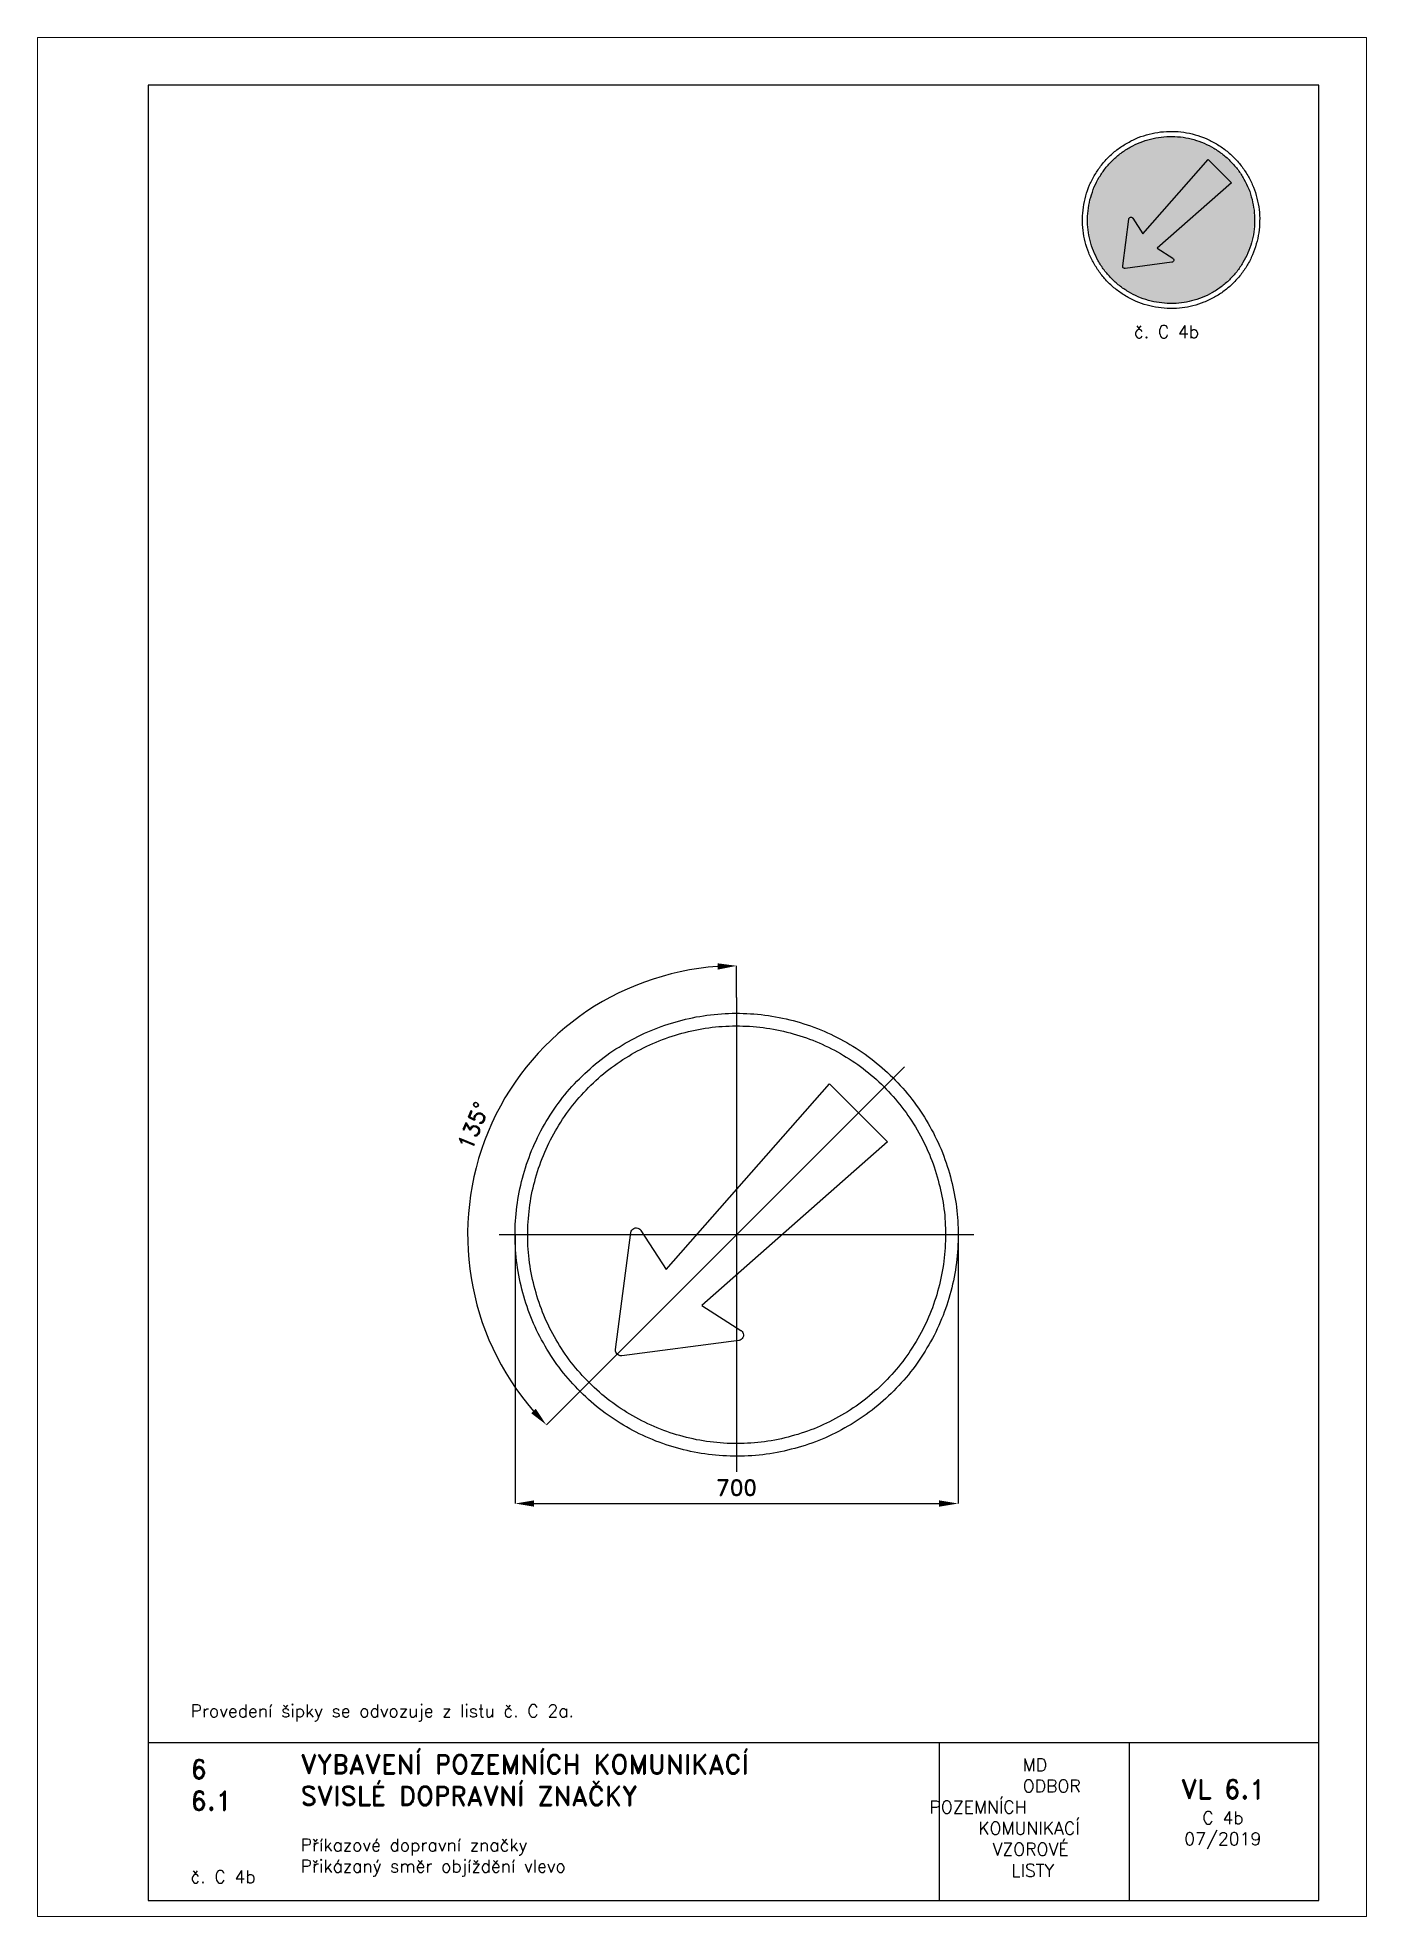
# Paper-space layout 'C 4b' of a CAD drawing. Header units: millimetres. Extents: x 0 to 210, y 0 to 297.
# The model-space entities are those that its viewports show. They can reach past a viewport. Long polylines and large blocks are cut down to what shows.
import ezdxf

# ---------------------------------------------------------------- set-up
doc = ezdxf.new("R2010")
doc.units = ezdxf.units.MM
doc.header["$LTSCALE"] = 5
doc.linetypes.add('ČERCHOVANÁX2', pattern=[2, 1, -0.5, 0, -0.5])
for name, color, linetype in [('Kóty', 2, 'Continuous'), ('Rozpiska', 7, 'Continuous'), ('Značka', 7, 'Continuous')]:
    doc.layers.add(name, color=color, linetype=linetype)
doc.layers.add('Rámeček', color=6, linetype='Continuous', plot=False)
doc.styles.get("Standard").update_dxf_attribs({"font": 'romand.shx', "height": 25})
doc.dimstyles.get("Standard").update_dxf_attribs({"dimtxt": 25, "dimasz": 30, "dimexe": 0.18, "dimexo": 0.0625, "dimgap": 12.5, "dimtad": 1, "dimdec": 0, "dimzin": 0, "dimdsep": 46, "dimtxsty": 'Standard', "dimcen": 0.09, "dimadec": 0, "dimazin": 0, "dimtfac": 1, "dimtdec": 0, "dimtofl": 0, "dimtmove": 0, "dimatfit": 3, "dimfxl": 1, "dimtolj": 1, "dimtzin": 0, "dimarcsym": 0})

# ---------------------------------------------------------------- blocks, each defined once
blk = doc.blocks.new('*D1')
at = {"layer": 'Defpoints', "color": 0, "transparency": 16777216}
for p in [(-350, 0), (350, -4.6), (350, -424.9)]:
    blk.add_point(p, dxfattribs=at)
at = {"layer": 'Kóty', "color": 0, "lineweight": -2, "transparency": 16777216}
for p, q in [((-350, -0.1), (-350, -425.1)), ((350, -4.6), (350, -425.1)), ((-320, -424.9), (320, -424.9))]:
    blk.add_line(p, q, dxfattribs=at)
at = {"layer": 'Kóty', "color": 0, "transparency": 16777216}
for points in [[(-320, -419.9), (-320, -429.9), (-350, -424.9)], [(320, -419.9), (320, -429.9), (350, -424.9)]]:
    blk.add_solid(points, dxfattribs=at)
at = {"layer": 'Kóty', "color": 0, "transparency": 16777216, "insert": (0, -399.9), "char_height": 25, "attachment_point": 5}
blk.add_mtext('\\A1;700', dxfattribs=at)
blk = doc.blocks.new('*D2')
at = {"layer": 'Defpoints', "color": 0, "transparency": 16777216}
for p in [(0, 375), (-300.6, 300.6), (265.2, 265.2), (-265.2, -265.2), (0, -375)]:
    blk.add_point(p, dxfattribs=at)
at = {"layer": 'Kóty', "color": 0, "lineweight": -2, "transparency": 16777216}
for p, q in [((0, 375.1), (0, 425.3)), ((-265.2, -265.2), (-300.7, -300.7))]:
    blk.add_line(p, q, dxfattribs=at)
blk.add_arc((0, 0), 425.1, 94.0442, 220.9558, dxfattribs=at)
at = {"layer": 'Kóty', "color": 0, "transparency": 16777216}
for points in [[(-30.2, 429.1), (-29.8, 419.1), (0, 425.1)], [(-317.4, -275.2), (-324.7, -282.1), (-300.6, -300.6)]]:
    blk.add_solid(points, dxfattribs=at)
at = {"layer": 'Kóty', "color": 0, "transparency": 16777216, "insert": (-415.9, 172.3), "char_height": 25, "attachment_point": 5, "rotation": 67.5}
blk.add_mtext('\\A1;135°', dxfattribs=at)

msp = doc.modelspace()

# ---------------------------------------------------------------- linework, layer by layer
at = {"layer": 'Značka', "color": 6, "linetype": 'ČERCHOVANÁX2', "lineweight": 25, "ltscale": 5}
for p, q in [((0, 375), (0, -375)), ((265.2, 265.2), (-265.2, -265.2)), ((375, 0), (-375, 0))]:
    msp.add_line(p, q, dxfattribs=at)
at = {"layer": 'Značka', "color": 5}
for points in [[(350, 0), (350, -2.3), (350, -4.6, -0.032166), (346.5, -50.2, -0.035722), (336.9, -95, -0.036663), (321.8, -138.3, -0.034754), (300.8, -179, -0.034038), (275, -216.8, -0.034452), (244.2, -250.7, -0.03456), (209.5, -280.6, -0.034427), (171, -305.4, -0.034389), (129.8, -325.2, -0.034419), (86.2, -339.2, -0.034423), (41.2, -347.7, -0.034417), (-4.6, -350, -0.034416), (-50.2, -346.5, -0.034416), (-95, -336.9, -0.034418), (-138.2, -321.7, -0.034417), (-178.9, -300.8, -0.034417), (-216.8, -275, -0.034415), (-250.7, -244.2, -0.034418), (-280.6, -209.5, -0.034417), (-305.4, -171, -0.034415), (-325.2, -129.8, -0.034415), (-339.2, -86.2, -0.034417), (-347.7, -41.2, -0.034417), (-350, 4.6, -0.034417), (-346.5, 50.2, -0.034418), (-336.9, 95, -0.034415), (-321.7, 138.2, -0.034416), (-300.8, 179, -0.034417), (-275, 216.8, -0.034416), (-244.2, 250.7, -0.034418), (-209.5, 280.6, -0.034417), (-171, 305.4, -0.034414), (-129.8, 325.2, -0.034415), (-86.2, 339.2, -0.034416), (-41.2, 347.7, -0.034416), (4.6, 350, -0.034417), (50.2, 346.5, -0.034418), (95, 336.9, -0.034416), (138.2, 321.7, -0.034417), (178.9, 300.8, -0.034415), (216.8, 275, -0.034404), (250.7, 244.2, -0.034414), (280.6, 209.5, -0.034485), (305.4, 171, -0.034415), (325.2, 129.8, -0.034074), (339.2, 86.2, -0.032793), (347.5, 43.4, -0.034265), (350, 0)], [(330, 0), (330, -2.2), (330, -4.3, -0.03217), (326.7, -47.3, -0.035725), (317.6, -89.6, -0.036668), (303.4, -130.4, -0.034756), (283.6, -168.7, -0.034039), (259.2, -204.4, -0.034453), (230.3, -236.4, -0.034559), (197.5, -264.5, -0.034425), (161.2, -287.9, -0.034388), (122.3, -306.6, -0.034417), (81.2, -319.8, -0.034424), (38.8, -327.9, -0.034417), (-4.3, -330, -0.034416), (-47.4, -326.7, -0.034417), (-89.6, -317.6, -0.034417), (-130.3, -303.3, -0.034417), (-168.7, -283.6, -0.034418), (-204.4, -259.3, -0.034417), (-236.4, -230.3, -0.034417), (-264.5, -197.5, -0.034415), (-287.9, -161.2, -0.034416), (-306.6, -122.3, -0.034417), (-319.8, -81.2, -0.034416), (-327.9, -38.8, -0.034415), (-330, 4.3, -0.034416), (-326.7, 47.4, -0.034416), (-317.6, 89.6, -0.034418), (-303.3, 130.3, -0.034415), (-283.6, 168.7, -0.034416), (-259.3, 204.4, -0.034418), (-230.3, 236.4, -0.034418), (-197.5, 264.5, -0.034415), (-161.2, 287.9, -0.034418), (-122.3, 306.6, -0.034418), (-81.2, 319.8, -0.034418), (-38.8, 327.9, -0.034416), (4.3, 330, -0.034417), (47.4, 326.7, -0.034416), (89.6, 317.6, -0.034415), (130.3, 303.3, -0.034417), (168.7, 283.6, -0.034417), (204.4, 259.3, -0.034408), (236.4, 230.3, -0.034414), (264.5, 197.5, -0.034486), (287.9, 161.2, -0.034419), (306.6, 122.3, -0.034073), (319.8, 81.2, -0.032789), (327.7, 40.9, -0.034268), (330, 0)], [(146.7, 238.7), (238.7, 146.7), (-55.1, -111.6), (6.9, -151.2), (7.2, -151.5), (7.6, -151.7), (8.8, -152.9), (9.8, -154.3), (10.6, -156.2), (10.9, -158.3, -0.064695), (10.7, -160.4), (10, -162.4), (8.8, -164.2), (7.3, -165.6), (5.8, -166.4), (4.2, -167), (3.8, -167), (3.4, -167.1), (-181.5, -191.2), (-181.9, -191.2), (-182.3, -191.3), (-183.9, -191.2), (-185.4, -190.8), (-187.2, -190), (-188.8, -188.8), (-190, -187.2), (-190.8, -185.4), (-191.2, -183.9, -0.053389), (-191.3, -182.3), (-191.3, -181.9), (-191.2, -181.5), (-167.1, 3.4), (-167, 3.8), (-167, 4.2), (-166.4, 5.8), (-165.6, 7.3), (-164.2, 8.8), (-162.4, 10), (-160.4, 10.7), (-158.3, 10.9), (-156.2, 10.6), (-154.3, 9.8), (-152.9, 8.8), (-151.7, 7.6), (-151.5, 7.3), (-151.3, 6.9), (-111.6, -55.1), (146.7, 238.7)]]:
    msp.add_lwpolyline(points, format="xyb", dxfattribs=at)

# ---------------------------------------------------------------- dimensions: what is measured, and where the dimension line sits
at = {"layer": 'Kóty'}
dim = msp.add_angular_dim_2l(base=(-300.6, 300.6), line1=((265.2, 265.2), (-265.2, -265.2)), line2=((0, 375), (0, -375)), dimstyle='Standard', dxfattribs=at)
dim.commit()
dim.dimension.update_dxf_attribs({"geometry": '*D2', "text_midpoint": (-415.9, 172.3)})
dim = msp.add_linear_dim(base=(350, -424.9), p1=(-350, 0), p2=(350, -4.6), dimstyle='Standard', dxfattribs=at)
dim.commit()
dim.dimension.update_dxf_attribs({"geometry": '*D1', "text_midpoint": (0, -399.9)})

psp = doc.layouts.new('C 4b')

# ---------------------------------------------------------------- hatches: boundary and pattern name
at = {"layer": 'Značka'}
h = psp.add_hatch(color=170, dxfattribs=at)
h.dxf.hatch_style = 1
edge = h.paths.add_edge_path()
edge.add_line((179.13, 254.97), (179.04, 254.97))
edge.add_line((179.04, 254.97), (178.96, 254.97))
edge.add_arc((179.12, 268.39), 13.43, 261.955, 269.3248, ccw=False)
edge.add_arc((178.93, 267.08), 12.1, 253.7732, 261.961, ccw=False)
edge.add_arc((178.59, 266.86), 11.79, 246.6426, 255.0406, ccw=False)
edge.add_arc((178.85, 267.45), 12.44, 238.6728, 246.638, ccw=False)
edge.add_arc((178.81, 267.77), 12.7, 231.7739, 239.5726, ccw=False)
edge.add_arc((178.72, 267.65), 12.54, 223.8828, 231.7752, ccw=False)
edge.add_arc((178.57, 267.75), 12.51, 216.7399, 224.657, ccw=False)
edge.add_arc((178.61, 267.78), 12.56, 208.8627, 216.75, ccw=False)
edge.add_arc((178.54, 267.93), 12.57, 201.7417, 209.6207, ccw=False)
edge.add_arc((178.53, 267.93), 12.56, 193.8727, 201.7565, ccw=False)
edge.add_arc((178.49, 268.09), 12.56, 186.7449, 194.6308, ccw=False)
edge.add_arc((178.49, 268.09), 12.56, 178.8692, 186.7538, ccw=False)
edge.add_arc((178.49, 268.26), 12.56, 171.746, 179.6303, ccw=False)
edge.add_arc((178.49, 268.26), 12.56, 163.8712, 171.7561, ccw=False)
edge.add_arc((178.53, 268.42), 12.56, 156.743, 164.6285, ccw=False)
edge.add_arc((178.54, 268.42), 12.56, 148.8724, 156.7565, ccw=False)
edge.add_arc((178.62, 268.57), 12.56, 141.7436, 149.6297, ccw=False)
edge.add_arc((178.62, 268.57), 12.56, 133.8681, 141.7544, ccw=False)
edge.add_arc((178.74, 268.68), 12.56, 126.7472, 134.6327, ccw=False)
edge.add_arc((178.74, 268.68), 12.56, 118.8637, 126.7466, ccw=False)
edge.add_arc((178.89, 268.76), 12.56, 111.752, 119.6356, ccw=False)
edge.add_arc((178.9, 268.76), 12.57, 103.8764, 111.7547, ccw=False)
edge.add_arc((179.05, 268.8), 12.57, 96.7387, 104.6178, ccw=False)
edge.add_arc((179.06, 268.82), 12.55, 88.8684, 96.7604, ccw=False)
edge.add_arc((179.22, 268.81), 12.55, 81.7513, 89.6412, ccw=False)
edge.add_arc((179.22, 268.8), 12.56, 73.8641, 81.7473, ccw=False)
edge.add_arc((179.39, 268.76), 12.56, 66.7432, 74.6303, ccw=False)
edge.add_arc((179.38, 268.76), 12.56, 58.868, 66.7497, ccw=False)
edge.add_arc((179.53, 268.67), 12.56, 51.7549, 59.6384, ccw=False)
edge.add_arc((179.53, 268.67), 12.56, 43.8661, 51.749, ccw=False)
edge.add_arc((179.65, 268.55), 12.56, 36.7456, 44.6286, ccw=False)
edge.add_arc((179.65, 268.55), 12.56, 28.8753, 36.7585, ccw=False)
edge.add_arc((179.73, 268.41), 12.56, 21.7439, 29.6296, ccw=False)
edge.add_arc((179.73, 268.4), 12.56, 13.8684, 21.7518, ccw=False)
edge.add_arc((179.77, 268.24), 12.56, 6.7449, 14.631, ccw=False)
edge.add_arc((179.77, 268.24), 12.56, -1.1304, 6.7545, ccw=False)
edge.add_arc((179.77, 268.07), 12.56, 351.7457, 359.6304, ccw=False)
edge.add_arc((179.77, 268.07), 12.56, 343.8706, 351.7556, ccw=False)
edge.add_arc((179.72, 267.91), 12.56, 336.7445, 344.6278, ccw=False)
edge.add_arc((179.72, 267.91), 12.56, 328.8715, 336.7569, ccw=False)
edge.add_arc((179.64, 267.77), 12.56, 321.7457, 329.6293, ccw=False)
edge.add_arc((179.63, 267.77), 12.57, 313.871, 321.7502, ccw=False)
edge.add_arc((179.52, 267.65), 12.56, 306.7455, 314.6292, ccw=False)
edge.add_arc((179.53, 267.63), 12.53, 298.8566, 306.758, ccw=False)
edge.add_arc((179.38, 267.56), 12.55, 291.7322, 299.6203, ccw=False)
edge.add_arc((179.32, 267.69), 12.7, 283.9346, 291.7381, ccw=False)
edge.add_arc((179.2, 267.5), 12.54, 277.1912, 284.7032, ccw=False)
edge.add_arc((179.26, 266.94), 11.97, 269.3641, 277.212, ccw=False)
h = psp.add_hatch(color=255, dxfattribs=at)
h.dxf.hatch_style = 1
edge = h.paths.add_edge_path()
edge.add_line((185, 277.71), (188.68, 274.04))
edge.add_line((188.68, 274.04), (176.93, 263.7))
edge.add_line((176.93, 263.7), (179.41, 262.12))
edge.add_line((179.41, 262.12), (179.42, 262.11))
edge.add_line((179.42, 262.11), (179.43, 262.1))
edge.add_line((179.43, 262.1), (179.48, 262.05))
edge.add_line((179.48, 262.05), (179.52, 262))
edge.add_line((179.52, 262), (179.55, 261.92))
edge.add_line((179.55, 261.92), (179.57, 261.83))
edge.add_arc((179.24, 261.82), 0.327, -12.6001, 2.2063, ccw=False)
edge.add_line((179.56, 261.75), (179.53, 261.67))
edge.add_line((179.53, 261.67), (179.48, 261.6))
edge.add_line((179.48, 261.6), (179.42, 261.54))
edge.add_line((179.42, 261.54), (179.36, 261.51))
edge.add_line((179.36, 261.51), (179.3, 261.49))
edge.add_line((179.3, 261.49), (179.28, 261.49))
edge.add_line((179.28, 261.49), (179.27, 261.48))
edge.add_line((179.27, 261.48), (171.87, 260.52))
edge.add_line((171.87, 260.52), (171.85, 260.52))
edge.add_line((171.85, 260.52), (171.84, 260.52))
edge.add_line((171.84, 260.52), (171.77, 260.52))
edge.add_line((171.77, 260.52), (171.71, 260.53))
edge.add_line((171.71, 260.53), (171.64, 260.57))
edge.add_line((171.64, 260.57), (171.58, 260.62))
edge.add_line((171.58, 260.62), (171.53, 260.68))
edge.add_line((171.53, 260.68), (171.5, 260.75))
edge.add_line((171.5, 260.75), (171.48, 260.81))
edge.add_arc((171.77, 260.86), 0.295, 176.3315, 188.5557, ccw=False)
edge.add_line((171.48, 260.87), (171.48, 260.89))
edge.add_line((171.48, 260.89), (171.48, 260.91))
edge.add_line((171.48, 260.91), (172.45, 268.3))
edge.add_line((172.45, 268.3), (172.45, 268.32))
edge.add_line((172.45, 268.32), (172.45, 268.33))
edge.add_line((172.45, 268.33), (172.47, 268.4))
edge.add_line((172.47, 268.4), (172.51, 268.46))
edge.add_line((172.51, 268.46), (172.56, 268.52))
edge.add_line((172.56, 268.52), (172.63, 268.57))
edge.add_line((172.63, 268.57), (172.71, 268.59))
edge.add_line((172.71, 268.59), (172.8, 268.6))
edge.add_line((172.8, 268.6), (172.88, 268.59))
edge.add_line((172.88, 268.59), (172.96, 268.56))
edge.add_line((172.96, 268.56), (173.01, 268.52))
edge.add_line((173.01, 268.52), (173.06, 268.47))
edge.add_line((173.06, 268.47), (173.07, 268.46))
edge.add_line((173.07, 268.46), (173.08, 268.44))
edge.add_line((173.08, 268.44), (174.67, 265.96))
edge.add_line((174.67, 265.96), (185, 277.71))

# ---------------------------------------------------------------- linework, layer by layer
at = {"layer": 'Rozpiska', "color": 7}
for p, q in [((17.5, 27.5), (202.5, 27.5)), ((142.5, 27.5), (142.5, 2.5)), ((172.5, 27.5), (172.5, 2.5))]:
    psp.add_line(p, q, dxfattribs=at)
psp.add_lwpolyline([(17.5, 2.5), (202.5, 2.5), (202.5, 289.5), (17.5, 289.5)], close=True, dxfattribs=at)
at = {"layer": 'Značka', "color": 7}
psp.add_lwpolyline([(179.13, 254.17), (179.04, 254.17), (178.95, 254.17, -0.032166), (177.12, 254.31, -0.035727), (175.33, 254.69, -0.036668), (173.6, 255.29, -0.034749), (171.97, 256.14, -0.034042), (170.46, 257.17, -0.034442), (169.1, 258.4, -0.034555), (167.91, 259.79, -0.034426), (166.92, 261.33, -0.034386), (166.12, 262.98, -0.034417), (165.56, 264.72, -0.034423), (165.22, 266.52, -0.034416), (165.13, 268.35, -0.034417), (165.27, 270.18, -0.034417), (165.66, 271.97, -0.034422), (166.26, 273.7, -0.034426), (167.1, 275.32, -0.03442), (168.13, 276.84, -0.034413), (169.36, 278.2, -0.034403), (170.75, 279.39, -0.034421), (172.29, 280.38, -0.034408), (173.94, 281.18, -0.034417), (175.68, 281.74, -0.034422), (177.48, 282.08, -0.034424), (179.31, 282.17, -0.034419), (181.14, 282.03, -0.034407), (182.93, 281.64, -0.034408), (184.66, 281.04, -0.034422), (186.29, 280.2, -0.034412), (187.8, 279.17, -0.034416), (189.16, 277.94, -0.034411), (190.35, 276.55, -0.03441), (191.35, 275.01, -0.034413), (192.14, 273.36, -0.034413), (192.7, 271.61, -0.034418), (193.04, 269.81, -0.034415), (193.13, 267.98, -0.034418), (192.99, 266.16, -0.034418), (192.6, 264.37, -0.034414), (192, 262.64, -0.034412), (191.16, 261.01, -0.034421), (190.13, 259.5, -0.034399), (188.9, 258.14, -0.034428), (187.51, 256.94, -0.034495), (185.97, 255.95, -0.034408), (184.32, 255.16, -0.034092), (182.58, 254.6, -0.032807), (180.87, 254.27, -0.034276), (179.13, 254.17)], format="xyb", dxfattribs=at)
at = {"layer": 'Značka', "color": 170}
psp.add_lwpolyline([(179.13, 254.97), (179.04, 254.97), (178.96, 254.97, -0.032168), (177.24, 255.1, -0.035741), (175.55, 255.46, -0.03666), (173.92, 256.03, -0.034769), (172.38, 256.82, -0.034042), (170.96, 257.8, -0.034451), (169.68, 258.96, -0.034559), (168.55, 260.27, -0.034429), (167.61, 261.72, -0.034392), (166.87, 263.27, -0.034413), (166.34, 264.92, -0.034423), (166.02, 266.61, -0.034417), (165.93, 268.34, -0.034415), (166.06, 270.06, -0.034418), (166.43, 271.75, -0.034421), (167, 273.38, -0.034415), (167.79, 274.92, -0.034423), (168.76, 276.34, -0.034424), (169.92, 277.62, -0.034421), (171.23, 278.75, -0.034409), (172.68, 279.68, -0.034412), (174.24, 280.43, -0.034389), (175.88, 280.96, -0.034393), (177.58, 281.28, -0.034449), (179.3, 281.37, -0.03444), (181.03, 281.24, -0.03441), (182.71, 280.87, -0.034427), (184.34, 280.3, -0.034404), (185.88, 279.51, -0.034412), (187.31, 278.54, -0.034409), (188.59, 277.38, -0.034409), (189.71, 276.07, -0.034411), (190.65, 274.62, -0.034421), (191.4, 273.06, -0.034411), (191.92, 271.42, -0.034423), (192.24, 269.72, -0.034418), (192.33, 267.99, -0.034417), (192.2, 266.27, -0.034418), (191.84, 264.58, -0.034411), (191.26, 262.95, -0.03442), (190.47, 261.42, -0.034412), (189.5, 259.99, -0.034393), (188.34, 258.71, -0.034412), (187.03, 257.59, -0.03449), (185.58, 256.65, -0.034432), (184.02, 255.9, -0.034062), (182.38, 255.37, -0.032789), (180.77, 255.06, -0.034256), (179.13, 254.97)], format="xyb", dxfattribs=at)
at = {"layer": 'Značka', "color": 255}
psp.add_lwpolyline([(185, 277.71), (188.68, 274.04), (176.93, 263.7), (179.41, 262.12), (179.42, 262.11), (179.43, 262.1), (179.48, 262.05), (179.52, 262), (179.55, 261.92), (179.57, 261.83, -0.064695), (179.56, 261.75), (179.53, 261.67), (179.48, 261.6), (179.42, 261.54), (179.36, 261.51), (179.3, 261.49), (179.28, 261.49), (179.27, 261.48), (171.87, 260.52), (171.85, 260.52), (171.84, 260.52), (171.77, 260.52), (171.71, 260.53), (171.64, 260.57), (171.58, 260.62), (171.53, 260.68), (171.5, 260.75), (171.48, 260.81, -0.053389), (171.48, 260.87), (171.48, 260.89), (171.48, 260.91), (172.45, 268.3), (172.45, 268.32), (172.45, 268.33), (172.47, 268.4), (172.51, 268.46), (172.56, 268.52), (172.63, 268.57), (172.71, 268.59), (172.8, 268.6), (172.88, 268.59), (172.96, 268.56), (173.01, 268.52), (173.06, 268.47), (173.07, 268.46), (173.08, 268.44), (174.67, 265.96), (185, 277.71)], format="xyb", dxfattribs=at)

# ---------------------------------------------------------------- texts
at = {"layer": 'Rozpiska', "color": 7, "attachment_point": 1}
for s, width, heights, insert, char_height in [('\\pi7.99147;{\\C6;č. C 4b}', 27.9829, [2.67], (165.28, 251.51), 2), ('\\P\\PProvedení šipky se odvozuje z listu č. C 2a. ', 155.5011, [0], (24.17, 40.15), 2), ('6', 149.0422, [0], (24.17, 24.77), 3), ('{\\C6;VYBAVENÍ POZEMNÍCH KOMUNIKACÍ\\P}SVISLÉ DOPRAVNÍ ZNAČKY{\\H1.34524x; }', 149.0422, [0], (41.56, 25.56), 3), ('\\pi14.7414;{\\C6;MD\\P\\pi2.36044;}ODBOR POZEMNÍCH{\\H1.57143x; }\\P\\pi7.69378;KOMUNIKACÍ{\\H1.5x; }\\P\\pi9.97949;{\\C6;VZOROVÉ\\H1.47619x; \\H0.67742x;\\P\\pi12.93187;LISTY\\H1.26984x; }', 33.1018, [0], (140.95, 24.95), 2), ('\\pi1.03113;{\\H1.5x;\\C6;VL 6.1\\P\\pi4.41206;\\H0.66667x;C 4b\\H1.66666x; \\H0.6x;\\P\\pi1.5549;07/2019\\H1.80159x; }', 16.0623, [0], (179.66, 21.61), 2), ('6.1', 149.0422, [0], (24.17, 19.78), 3), ('{\\C6;Příkazové dopravní značky\\P}Přikázaný směr objíždění vlevo{\\H1.83333x; }', 149.0422, [0], (41.56, 12.29), 2), ('{\\C6;č. C 4b}', 18.3305, [2.67], (24.17, 7.28), 2)]:
    psp.add_mtext_dynamic_manual_height_columns(s, width=width, gutter_width=100, heights=heights, dxfattribs=dict(at, insert=insert, char_height=char_height))

# ---------------------------------------------------------------- viewports
at = {"layer": 'Rámeček'}
psp.add_viewport(center=(105, 148.5), size=(210, 297), view_center_point=(-54.71, 407.43), view_height=2970, dxfattribs=at)

doc.saveas('drawing.dxf')
